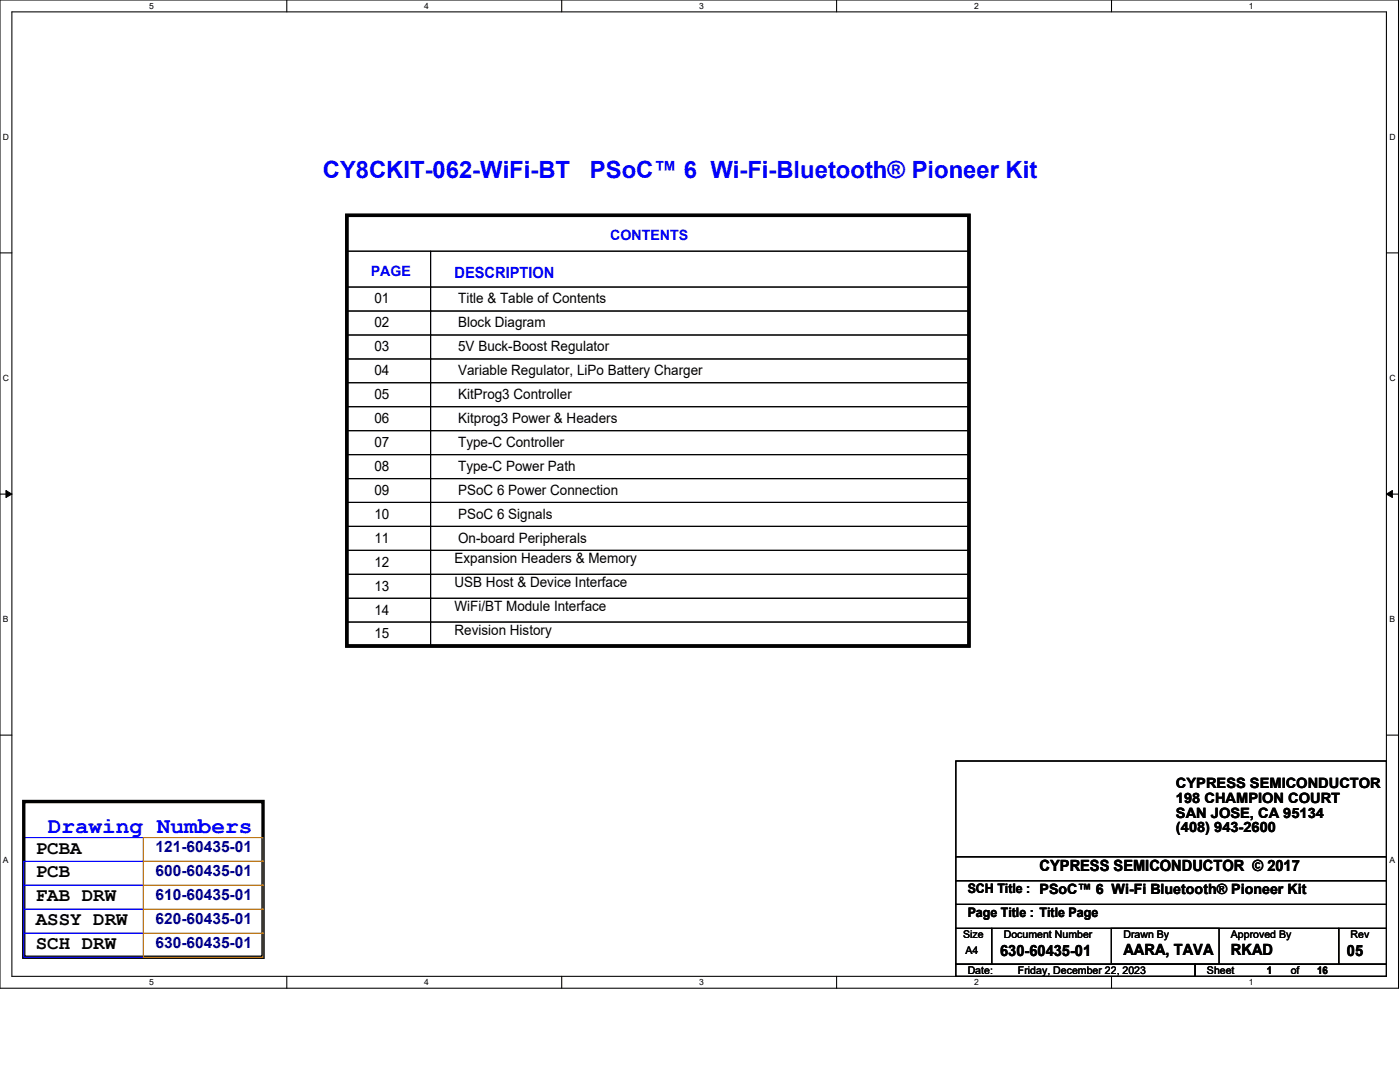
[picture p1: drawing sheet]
<svg xmlns="http://www.w3.org/2000/svg" width="279mm" height="216mm" viewBox="0 0 279 216" stroke-linecap="round" stroke-linejoin="round" font-family="sans-serif">
<defs><g id="words">
<g font-size="4.7" fill="#00f">
<text x="64.4" y="35.4">CY8CKIT-062-WiFi-BT</text>
<text x="117.7" y="35.4">PSoC™ 6 Wi-Fi-Bluetooth® Pioneer Kit</text>
</g>
<text font-size="4.5" fill="#00f" x="9.5" y="166.1">Drawing Numbers</text>
<g font-size="3.8">
<text x="7.2" y="170.3">PCBA</text>
<text x="7.2" y="175.1">PCB</text>
<text x="7.2" y="179.9">FAB DRW</text>
<text x="7.2" y="184.7">ASSY DRW</text>
<text x="7.2" y="189.4">SCH DRW</text>
</g>
<text font-size="3.1" fill="#00f" x="90.7" y="55.4">DESCRIPTION</text>
<g font-size="3.1" fill="#000080">
<text x="31" y="170">121-60435-01</text>
<text x="31" y="179.5">610-60435-01</text>
<text x="31" y="174.8">600-60435-01</text>
<text x="31" y="184.3">620-60435-01</text>
<text x="31" y="189.1">630-60435-01</text>
</g>
<g font-size="3.1">
<text x="207.5" y="173.8">CYPRESS SEMICONDUCTOR © 2017</text>
<text x="199.6" y="190.8">630-60435-01</text>
<text x="224.2" y="190.5">AARA, TAVA</text>
<text x="245.7" y="190.5">RKAD</text>
<text x="268.8" y="190.8">05</text>
</g>
<g font-size="2.8" fill="#00f">
<text x="121.8" y="48">CONTENTS</text>
<text x="74" y="55.1">PAGE</text>
</g>
<g font-size="2.8">
<text x="74.7" y="60.5">01</text>
<text x="74.7" y="65.3">02</text>
<text x="91.4" y="60.5">Title &amp; Table of Contents</text>
<text x="91.4" y="65.3">Block Diagram</text>
<text x="74.7" y="70.1">03</text>
<text x="91.4" y="70.1">5V Buck-Boost Regulator</text>
<text x="74.7" y="74.9">04</text>
<text x="91.4" y="74.9">Variable Regulator, LiPo Battery Charger</text>
<text x="74.7" y="79.6">05</text>
<text x="91.4" y="79.6">KitProg3 Controller</text>
<text x="74.7" y="84.4">06</text>
<text x="74.7" y="89.2">07</text>
<text x="91.4" y="84.4">Kitprog3 Power &amp; Headers</text>
<text x="91.4" y="89.2">Type-C Controller</text>
<text x="74.7" y="94">08</text>
<text x="91.4" y="94">Type-C Power Path</text>
<text x="74.7" y="98.8">09</text>
<text x="91.4" y="98.8">PSoC 6 Power Connection</text>
<text x="74.7" y="103.5">10</text>
<text x="91.4" y="103.5">PSoC 6 Signals</text>
<text x="74.7" y="108.3">11</text>
<text x="74.7" y="113.1">12</text>
<text x="90.7" y="112.4">Expansion Headers &amp; Memory</text>
<text x="91.4" y="108.3">On-board Peripherals</text>
<text x="74.7" y="117.9">13</text>
<text x="90.7" y="117.1">USB Host &amp; Device Interface</text>
<text x="74.7" y="122.6">14</text>
<text x="90.7" y="121.9">WiFi/BT Module Interface</text>
<text x="74.7" y="127.4">15</text>
<text x="90.7" y="126.7">Revision History</text>
<text x="234.7" y="157.3">CYPRESS SEMICONDUCTOR</text>
<text x="234.7" y="160.2">198 CHAMPION COURT</text>
<text x="234.7" y="163.2">SAN JOSE, CA 95134</text>
<text x="234.7" y="166.1">(408) 943-2600</text>
</g>
<g font-size="2.6">
<text x="193.1" y="178.1">SCH Title : PSoC™ 6 Wi-Fi Bluetooth® Pioneer Kit</text>
<text x="193.1" y="182.9">Page Title : Title Page</text>
</g>
<g font-size="2.1">
<text x="192.2" y="187.2">Size</text>
<text x="192.7" y="190.3">A4</text>
<text x="200.3" y="187.2">Document Number</text>
<text x="224.2" y="187.2">Drawn By</text>
<text x="245.7" y="187.2">Approved By</text>
<text x="269.5" y="187.2">Rev</text>
<text x="193.1" y="194.4">Date:</text>
<text x="203.2" y="194.4">Friday, December 22, 2023</text>
<text x="240.9" y="194.4">Sheet</text>
<text x="252.8" y="194.4">1</text>
<text x="257.6" y="194.4">of</text>
<text x="262.8" y="194.4">16</text>
</g>
<g font-size="1.7">
<text x="29.8" y="1.8">5</text>
<text x="84.7" y="1.8">4</text>
<text x="139.5" y="1.8">3</text>
<text x="194.4" y="1.8">2</text>
<text x="249.3" y="1.8">1</text>
<text x=".6" y="27.9">D</text>
<text x="277.3" y="27.9">D</text>
<text x=".6" y="76">C</text>
<text x="277.3" y="76">C</text>
<text x=".6" y="124.2">B</text>
<text x="277.3" y="124.2">B</text>
<text x=".6" y="172.3">A</text>
<text x="277.3" y="172.3">A</text>
<text x="29.8" y="196.6">5</text>
<text x="84.7" y="196.6">4</text>
<text x="139.5" y="196.6">3</text>
<text x="194.4" y="196.6">2</text>
<text x="249.3" y="196.6">1</text>
</g>
</g></defs>
<path d="M0 0h279.1v197.2h-279.1zM2.4 2.4h274.3v192.4h-274.3z" fill="none" stroke="#000" stroke-width=".21"/>
<g fill="#fff">
<path d="M29.8 .3h.9v1.9h-.9z"/>
<path d="M29.8 195.1h.9v1.9h-.9z"/>
</g>
<path d="M57.2 0v2.4M57.2 194.8v2.4" fill="none" stroke="#000" stroke-width=".21"/>
<g fill="#fff">
<path d="M84.7 .3h.9v1.9h-.9z"/>
<path d="M84.7 195.1h.9v1.9h-.9z"/>
</g>
<path d="M112.1 0v2.4M112.1 194.8v2.4" fill="none" stroke="#000" stroke-width=".21"/>
<g fill="#fff">
<path d="M139.5 .3h1v1.9h-1z"/>
<path d="M139.5 195.1h1v1.9h-1z"/>
</g>
<path d="M167 0v2.4M167 194.8v2.4" fill="none" stroke="#000" stroke-width=".21"/>
<g fill="#fff">
<path d="M194.4 .3h.9v1.9h-.9z"/>
<path d="M194.4 195.1h.9v1.9h-.9z"/>
</g>
<path d="M221.8 0v2.4M221.8 194.8v2.4" fill="none" stroke="#000" stroke-width=".21"/>
<g fill="#fff">
<path d="M249.3 .3h.9v1.9h-.9z"/>
<path d="M249.3 195.1h.9v1.9h-.9z"/>
<path d="M.6 26.4h1.2v1.9h-1.2z"/>
<path d="M277.3 26.4h1.2v1.9h-1.2z"/>
<path d="M.6 74.5h1.2v1.9h-1.2z"/>
<path d="M277.3 74.5h1.2v1.9h-1.2z"/>
</g>
<path d="M0 50.5h2.4M276.7 50.5h2.4" fill="none" stroke="#000" stroke-width=".21"/>
<g fill="#fff">
<path d="M.6 122.6h1.1v1.9h-1.1z"/>
<path d="M277.3 122.6h1.1v1.9h-1.1z"/>
</g>
<path d="M0 98.6h2.4M276.7 98.6h2.4" fill="none" stroke="#000" stroke-width=".21"/>
<path d="M1.2 97.9l1.2 .7-1.2 .7zM276.7 98.6l1.2-.7v1.4z" fill="#000"/>
<path d="M1.2 97.9l1.2 .7-1.2 .7zM276.7 98.6l1.2-.7v1.4z" fill="none" stroke="#000" stroke-width=".2"/>
<g fill="#fff">
<path d="M.6 170.7h1.1v1.9h-1.1z"/>
<path d="M277.3 170.7h1.1v1.9h-1.1z"/>
</g>
<g fill="none" stroke="#000" stroke-width=".21">
<path d="M69.2 50.1h16.7v7.2h-16.7zM69.2 57.3h16.7v4.8h-16.7zM69.2 43h124.2v7.1h-124.2zM85.9 50.1h107.5v7.2h-107.5zM85.9 57.3h107.5v4.8h-107.5zM69.2 62.1h16.7v4.7h-16.7zM69.2 66.8h16.7v4.8h-16.7zM69.2 71.6h16.7v4.8h-16.7zM69.2 76.4h16.7v4.8h-16.7zM85.9 62.1h107.5v4.7h-107.5zM85.9 66.8h107.5v4.8h-107.5zM85.9 71.6h107.5v4.8h-107.5z"/>
<path d="M85.9 76.4h107.5v4.8h-107.5zM69.2 81.2h16.7v4.7h-16.7zM69.2 85.9h16.7v4.8h-16.7zM69.2 90.7h16.7v4.8h-16.7zM69.2 95.5h16.7v4.7h-16.7zM85.9 81.2h107.5v4.7h-107.5zM85.9 85.9h107.5v4.8h-107.5zM85.9 90.7h107.5v4.8h-107.5zM85.9 95.5h107.5v4.7h-107.5zM69.2 100.2h16.7v4.8h-16.7zM69.2 105h16.7v4.8h-16.7zM69.2 109.8h16.7v4.8h-16.7z"/>
<path d="M69.2 119.4h16.7v4.7h-16.7zM69.2 114.6h16.7v4.8h-16.7zM85.9 100.2h107.5v4.8h-107.5zM85.9 105h107.5v4.8h-107.5zM85.9 114.6h107.5v4.8h-107.5zM85.9 109.8h107.5v4.8h-107.5zM85.9 119.4h107.5v4.7h-107.5zM69.2 124.1h16.7v4.8h-16.7zM85.9 124.1h107.5v4.8h-107.5zM0 146.7h2.4M190.8 151.8h85.9v19.1h-85.9zM276.7 146.7h2.4"/>
<path d="M190.8 170.9h85.9v4.8h-85.9zM190.8 175.7h85.9v4.8h-85.9zM190.8 185.3h7.1v7.1h-7.1zM190.8 192.4h47.7v2.4h-47.7zM190.8 180.5h85.9v4.8h-85.9zM197.9 185.3h69.3v7.1h-69.3zM221.8 185.3h21.5v7.1h-21.5zM238.5 192.4h38.2v2.4h-38.2zM267.2 185.3h9.5v7.1h-9.5z"/>
</g>
<path d="M4.7 167.1h23.9v4.8h-23.9zM4.7 171.9h23.9v4.8h-23.9zM4.7 176.7h23.9v4.7h-23.9zM4.7 181.4h23.9v4.8h-23.9zM4.7 186.2h23.9v4.8h-23.9z" fill="none" stroke="#00f" stroke-width=".21"/>
<path d="M69.2 43h124.2v85.9h-124.2zM4.7 159.9h47.8v31.1h-47.8z" fill="none" stroke="#000" stroke-width=".68"/>
<path d="M28.6 167.1h23.9v4.8h-23.9zM28.6 176.7h23.9v4.7h-23.9zM28.6 171.9h23.9v4.8h-23.9zM28.6 181.4h23.9v4.8h-23.9zM28.6 186.2h23.9v4.8h-23.9z" fill="none" stroke="#cc8006" stroke-width=".21"/>
<use href="#words"/>
</svg>
